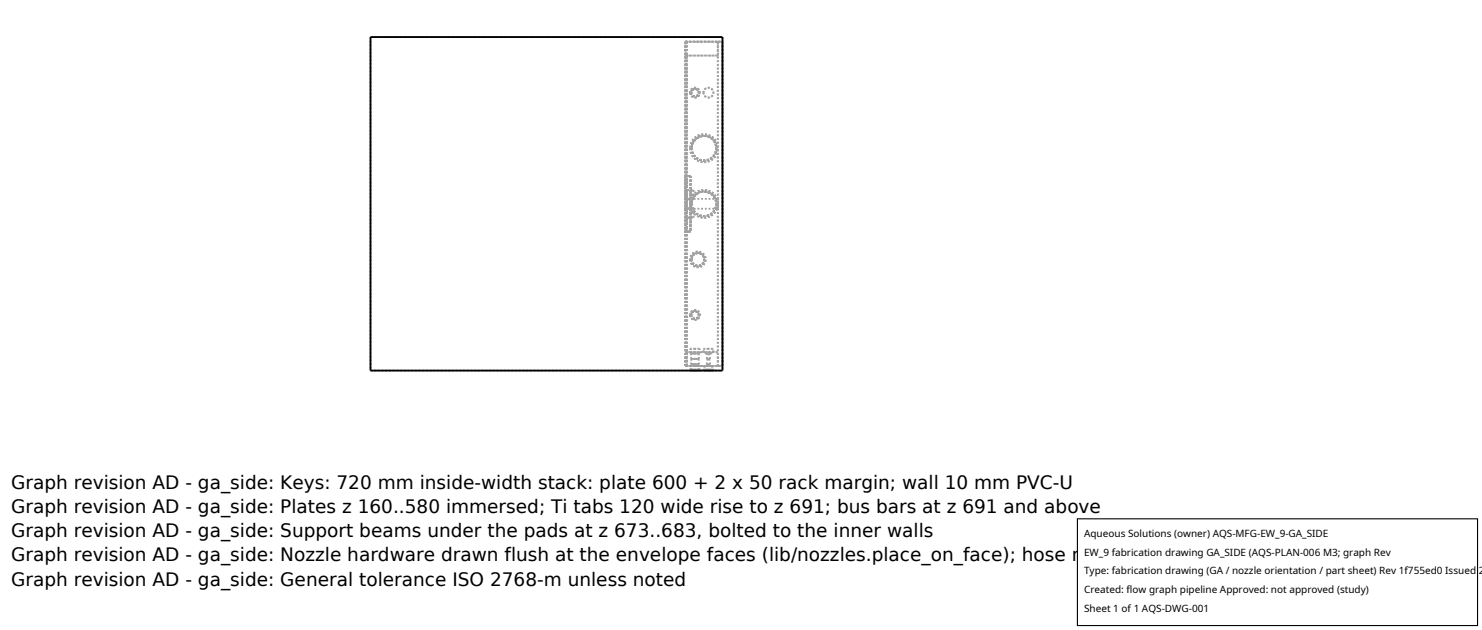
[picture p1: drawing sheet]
<svg xmlns="http://www.w3.org/2000/svg" width="212mm" height="90mm" viewBox="0 0 212 90" stroke-linecap="round" stroke-linejoin="round" font-family="sans-serif">
<defs><g id="words">
<g font-size="2.6">
<text x="1.6" y="69.8">Graph revision AD - ga_side: Keys: 720 mm inside-width stack: plate 600 + 2 x 50 rack margin; wall 10 mm PVC-U</text>
<text x="1.6" y="73.3">Graph revision AD - ga_side: Plates z 160..580 immersed; Ti tabs 120 wide rise to z 691; bus bars at z 691 and above</text>
<text x="1.6" y="76.7">Graph revision AD - ga_side: Support beams under the pads at z 673..683, bolted to the inner walls</text>
<text x="1.6" y="80.2">Graph revision AD - ga_side: Nozzle hardware drawn flush at the envelope faces (lib/nozzles.place_on_face); hose makeup at the face plane</text>
<text x="1.6" y="83.6">Graph revision AD - ga_side: General tolerance ISO 2768-m unless noted</text>
</g>
<g font-size="1.4">
<text x="154.8" y="76.6">Aqueous Solutions (owner) AQS-MFG-EW_9-GA_SIDE</text>
<text x="154.8" y="79.3">EW_9 fabrication drawing GA_SIDE (AQS-PLAN-006 M3; graph Rev</text>
<text x="154.8" y="82">Type: fabrication drawing (GA / nozzle orientation / part sheet) Rev 1f755ed0 Issued 2</text>
<text x="154.8" y="84.7">Created: flow graph pipeline Approved: not approved (study)</text>
<text x="154.8" y="87.4">Sheet 1 of 1 AQS-DWG-001</text>
</g>
</g></defs>
<g fill="none" stroke="#a0a0a0" stroke-width=".26" stroke-dasharray=".3 .3" stroke-linecap="butt">
<path d="M52.9 5.3h50.3M52.9 5.3v47.6M97.9 6h.2M97.9 6v46.3M97.9 6h4.6M97.9 6h5.3M97.9 7.9v20.6M97.9 7.9v-1.9M97.9 7.9h4.6M97.9 7.9h.2M98.1 6v46.3M98.1 7.9v20.6"/>
<path d="M98.1 7.9h4.4M98.1 6h4.4M98.1 6v1.9M98.6 13.2l.2 .5 .5 .2 .5-.2 .2-.5-.3-.5-.5-.2-.4 .2-.2 .5M98.7 13.2l.2 .4 .3 .2 .5-.2 .1-.3-.1-.5-.4-.1-.4 .1-.2 .4M98.7 13.2l.2 .4 .4 .2 .3-.2 .2-.4-.2-.3-.3-.2-.4 .2-.2 .3M98.7 13.2l.2 .4 .3 .2 .4-.2 .2-.3-.2-.4-.3-.2-.4 .2-.2 .3M100.5 13.2l.2-.5 .5-.2 .5 .2 .2 .5-.2 .5-.5 .2-.5-.2-.2-.5M100.5 13.2l.2 .5 .5 .2 .5-.2 .2-.5-.2-.5-.5-.2-.5 .2-.2 .5M102.5 6h.7M102.5 7.9v-1.9M102.5 6v46.3"/>
<path d="M103.2 6v46.3M103.2 5.3v47.6M97.9 29.7v20.6M97.9 29.8v-.1M97.9 29.8v3.3M97.9 28.4v1.4M97.9 25.1v3.3M97.9 28.5v-.1M97.9 33.1h.7M97.9 25.1h.7M97.9 25.1v8M98.1 27.1v1.3"/>
<path d="M98.1 33.1v-8M98.1 29.8v1.3M98.1 27.1h.5M98.1 28.4h.5M98.1 25.1h.5M98.1 33.1h.5M98.1 29.8h.5M98.1 31.1h.5M98.1 29.7v20.6M98.1 29.7h-.2M98.1 28.5h-.2M98.1 29.1v-.6"/>
<path d="M98.1 29.7v-.6M98.6 37v.4l.3 .4 .3 .3 .4 .1 .5-.1 .4-.3 .2-.3 .1-.4-.1-.5-.2-.4-.4-.2-.4-.1-.4 .1-.4 .2-.2 .4-.1 .4M98.6 29.1l.1 .8 .5 .6 .6 .4 .7 .2 .8-.1 .6-.5 .5-.6 .1-.7-.1-.8-.4-.7-.7-.4-.7-.2-.8 .2-.6 .4-.5 .6-.1 .8M98.6 21.2l.1 .8 .5 .6 .6 .4 .7 .2 .8-.2 .6-.4 .5-.6 .1-.8-.1-.7-.4-.7-.7-.5-.7-.1-.8 .1-.6 .4-.5 .7-.1 .8M98.6 27.1v1.3M98.6 25.1v8M98.6 29.8v1.3M98.6 25.1v2M98.6 28.4v1.4M98.6 31.1v2M98.6 29.8h-.7M98.6 28.4h-.7"/>
<path d="M98.6 29.8h.4M98.6 28.4h.4M98.6 31.1h.4M98.6 27.1h.4M98.7 37l.3 .7 .3 .2 .4 .1 .6-.3 .2-.3 .1-.3-.2-.7-.3-.2-.4-.1-.4 .1-.3 .2-.3 .6M98.8 37l.2 .7 .6 .3 .4-.1 .3-.2 .3-.6-.3-.7-.6-.3-.7 .3-.2 .3v.3M98.8 29.1l.1 .7 .4 .6 .6 .4 .6 .1 .7-.1 .6-.4 .4-.6 .1-.7-.1-.7-.4-.5-.5-.4-.8-.2-.6 .1-.6 .5-.4 .5-.1 .7M98.8 21.2l.1 .6 .4 .6 .6 .4 .6 .2 .7-.2 .6-.4 .4-.5 .1-.7-.1-.7-.4-.6-.5-.4-.8-.1-.6 .1-.6 .4-.4 .6-.1 .7M98.8 37l.2 .7 .7 .2 .6-.2 .3-.6-.3-.7-.6-.2-.6 .2-.3 .6M98.8 29.1l.1 .7 .4 .6 .5 .3 .7 .2 .7-.2 .6-.3 .4-.6 .1-.7-.1-.6-.4-.6-.6-.4-.6-.2-.7 .2-.6 .3-.4 .6-.1 .7M98.8 21.2l.1 .7 .4 .5 .5 .4 .7 .1 .7-.1 .6-.4 .4-.5 .1-.7-.1-.7-.4-.6-.6-.4-.6-.1-.7 .1-.6 .4-.4 .6-.1 .7M98.8 29.1l.1 .7 .4 .5 .6 .4 .7 .1 .6-.1 .6-.4 .3-.5 .2-.7-.2-.7-.3-.5-.6-.4-.6-.1-.8 .1-.5 .4-.4 .6-.1 .6"/>
<path d="M98.8 21.2l.1 .6 .4 .6 .6 .4 .7 .1 .6-.1 .6-.4 .3-.6 .2-.6-.2-.7-.3-.6-.6-.3-.6-.2-.8 .2-.5 .4-.4 .5-.1 .7M99 29.8h-.4M99 28.4h-.4M99 29.8v1.3M99 27.1v1.3M102.5 29.1v-.7M102.5 28.4v1.4M102.5 29.8v-.7M102.5 28.4h-3.5M102.5 29.8h-3.5M52.9 52.9h50.3M97.9 52.3h.2"/>
<path d="M97.9 52.3h2.8M97.9 52.3h5.3M97.9 52.3v-2M97.9 50.3h2.8M97.9 50.3h.2M98.1 50.3h4.4M98.1 52.3h4.4M98.1 50.3v2M98.6 52.3h.7M98.6 52.9h.7M98.6 45l.2 .5 .5 .2 .5-.2 .2-.6-.3-.4-.5-.2-.4 .2-.2 .5M98.6 49.8h1.4"/>
<path d="M98.6 50.5h1.4M98.6 52.9v-.6M98.6 50.5v-.7M98.7 45l.2 .4 .3 .1 .5-.1 .1-.4-.1-.4-.4-.2-.4 .2-.2 .4M98.7 51.2h1.1M98.7 52h1.1M98.7 52.8h1.1M98.7 45l.2 .3 .4 .2 .3-.1 .2-.4-.2-.4-.3-.2-.4 .2-.2 .4M98.7 45l.2 .3 .3 .2 .4-.1 .2-.4-.2-.4-.3-.1-.4 .1-.2 .4M98.7 50.5h1.1M98.7 52.9h1.1M98.7 50.5v.7"/>
<path d="M98.7 51.2v.8M98.7 52v.8M98.7 52.9v-.1M99.3 52.3h.7M99.3 52.9h.7M99.3 49.8h-.7M99.3 50.5h-.7M99.3 50.5h-.6M99.3 51.2h-.6M99.3 52h-.6M99.3 52.8h-.6M99.3 52.9h-.6"/>
<path d="M99.8 50.5h-.5M99.8 51.2h-.5M99.8 52h-.5M99.8 52.8h-.5M99.8 52.9h-.5M99.8 50.5v.7M99.8 51.2v.8M99.8 52v.8M99.8 52.9v-.1M100 52.3h-1.4M100 52.9h-1.4M100 49.8h-.7"/>
<path d="M100 50.5h-.7M100 52.9v-.6M100 50.5v-.7M100.5 52.9h.7M100.5 52.3h.7M100.5 50.3h.7M100.5 49.8h1.4M100.5 52.9v-.6M100.5 50.3v-.5M100.6 52.8h1.2M100.6 52.3h.4M100.6 52.3v.5"/>
<path d="M100.7 52.8h1M100.7 52.9h1M100.7 52.9v-.1M100.7 50.5v-.2M100.7 52.3h.3M100.7 52.3h-.2M100.7 50.3h-.2M100.7 50.5h1M100.9 51.2l.2-.7M100.9 52l.2-.8M100.9 51.2h.5M100.9 52h.5"/>
<path d="M101 52.3l.1-.3M101.1 50.5h-.4M101.1 51.2h-.2M101.1 52h-.2M101.1 50.5h.2M101.1 51.2h.2M101.1 52h.2M101.2 52.9h.7M101.2 52.3h.7M101.2 50.3h.7M101.2 49.8h-.7M101.2 52.3h-.6"/>
<path d="M101.2 52.8h-.6M101.2 52.8h-.5M101.2 52.9h-.5M101.3 52v.3M101.3 51.2l.1 .8M101.3 50.5l.1 .7M101.3 52.3h.4M101.4 52h-.1M101.4 51.2h-.1M101.7 52.3h-1M101.7 52.3h.8M101.7 50.3h.8"/>
<path d="M101.7 50.5h-.4M101.7 50.5v-.2M101.7 52.8h-.5M101.7 52.9h-.5M101.7 52.9v-.1M101.7 52.3h-.5M101.7 52.3l.1 .5M101.8 52.8h-.6M101.9 52.9h-1.4M101.9 52.3h-.2M101.9 50.3h-.2M101.9 49.8h-.7"/>
<path d="M101.9 52.9v-.6M101.9 50.3v-.5M102.5 52.3h.7M102.5 52.3v-2"/>
</g>
<path d="M52.9 5.3h50.3v47.6h-50.3z" fill="none" stroke="#000" stroke-width=".26"/>
<path d="M153.9 74.1h57.1v15.2h-57.1z" fill="#fff" stroke="#000" stroke-width=".16"/>
<use href="#words"/>
</svg>
